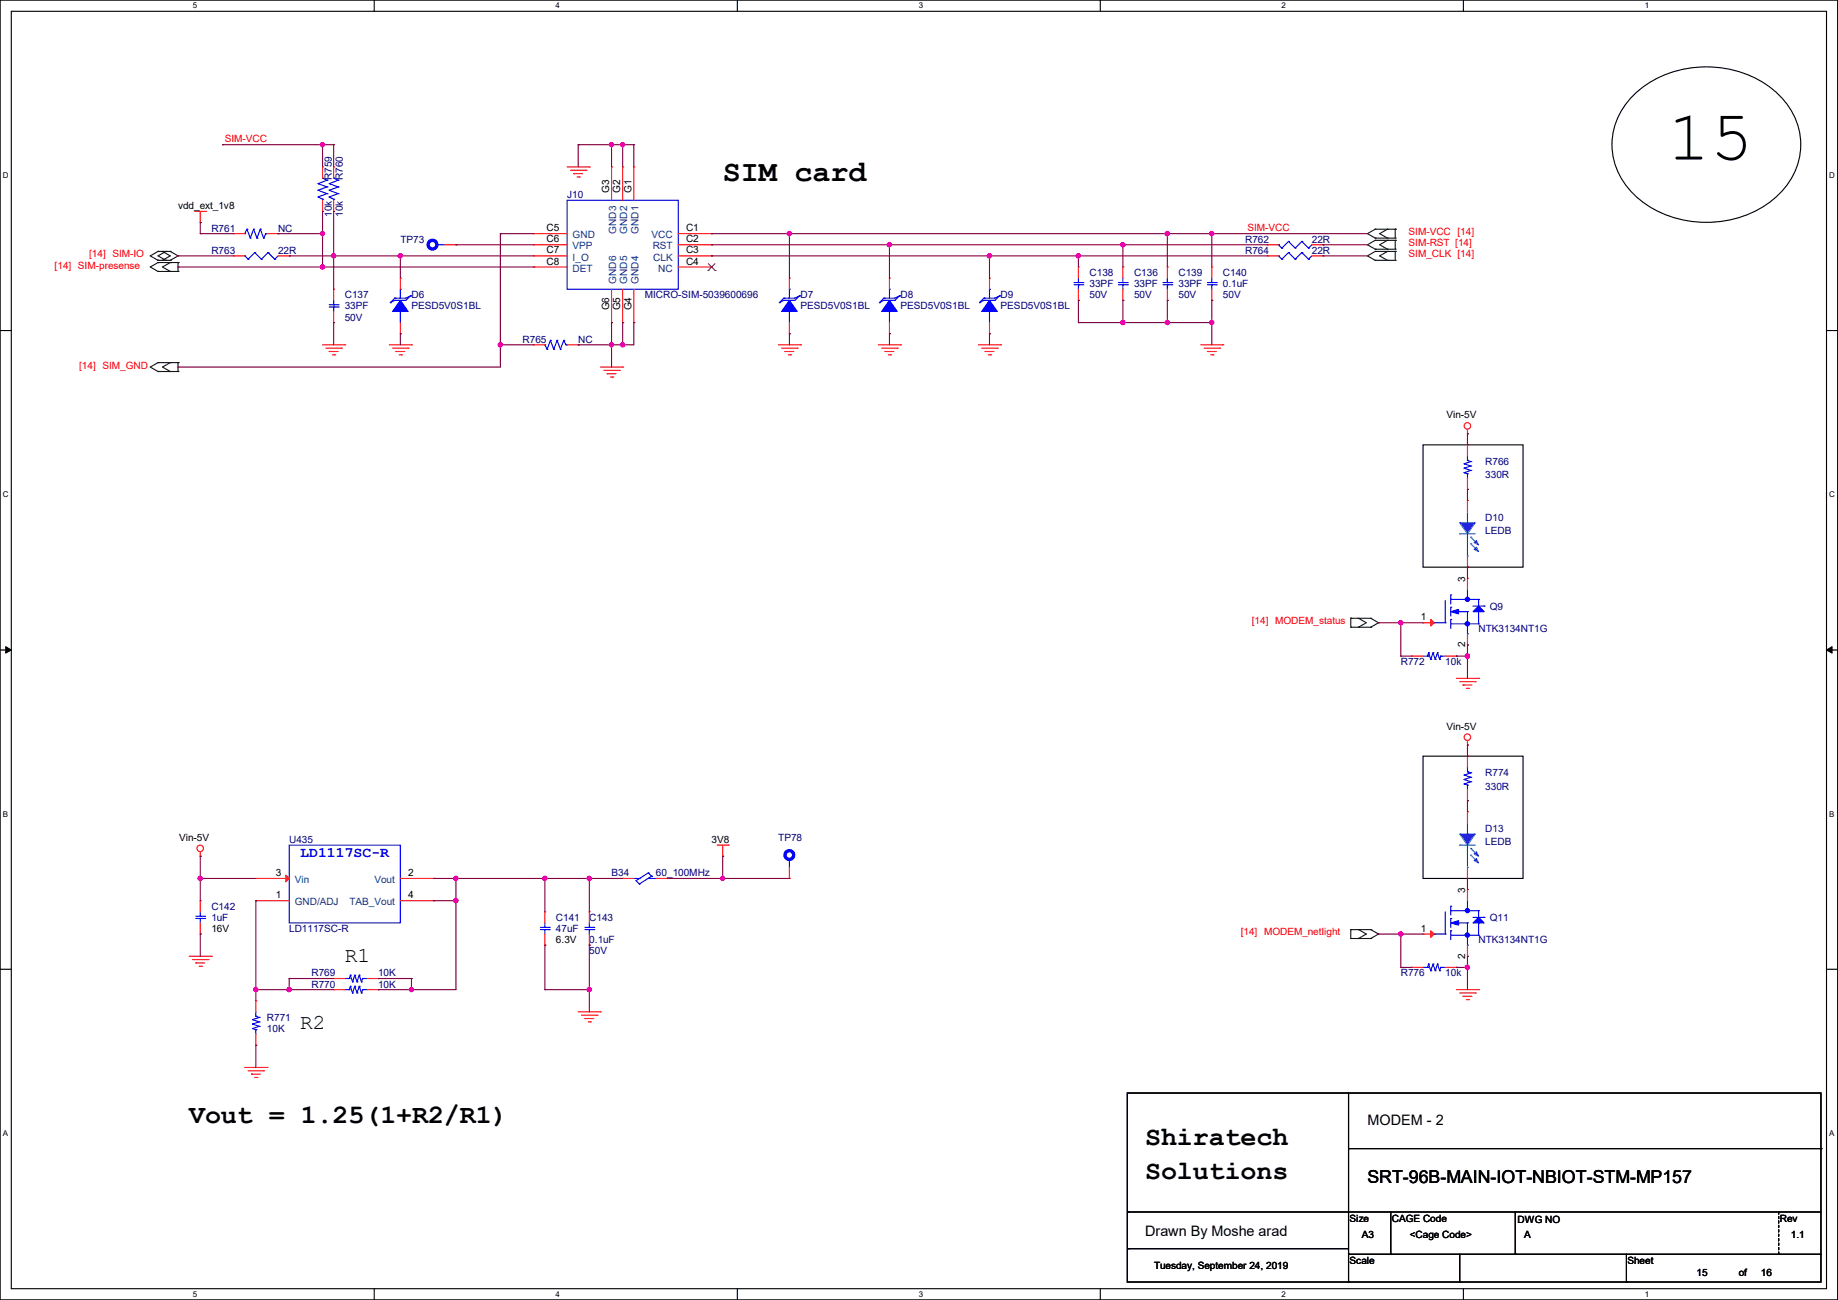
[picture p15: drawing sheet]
<svg xmlns="http://www.w3.org/2000/svg" width="420mm" height="297mm" viewBox="0 0 420 297" stroke-linecap="round" stroke-linejoin="round" font-family="sans-serif">
<defs><g id="words">
<text font-size="16.3" x="381" y="36.4">15</text>
<text font-size="6.9" x="165.1" y="41.3">SIM card</text>
<g font-size="6.1">
<text x="43.2" y="256.6">Vout = 1.25(1+R2/R1)</text>
<text x="261.7" y="261.7">Shiratech</text>
<text x="261.7" y="269.3">Solutions</text>
</g>
<g font-size="4.8">
<text x="78.8" y="219.8">R1</text>
<text x="68.6" y="235">R2</text>
</g>
<text font-size="4.1" x="312.5" y="270.4">SRT-96B-MAIN-IOT-NBIOT-STM-MP157</text>
<text font-size="3.3" fill="#00f" x="68.6" y="195.8">LD1117SC-R</text>
<g font-size="3.3">
<text x="312.5" y="257">MODEM - 2</text>
<text x="261.7" y="282.4">Drawn By Moshe arad</text>
</g>
<g font-size="2.3" fill="#f00">
<text x="51.4" y="32.6">SIM-VCC</text>
<text x="285" y="52.9">SIM-VCC</text>
<text x="321.9" y="53.7">SIM-VCC [14]</text>
<text x="20.4" y="58.8">[14] SIM-IO</text>
<text x="321.9" y="56.2">SIM-RST [14]</text>
<text x="321.9" y="58.8">SIM_CLK [14]</text>
<text x="12.5" y="61.6">[14] SIM-presense</text>
<text x="18.1" y="84.4">[14] SIM_GND</text>
<text x="286" y="142.6">[14] MODEM_status</text>
<text x="283.5" y="213.7">[14] MODEM_netlight</text>
</g>
<g font-size="2.3" fill="#000080">
<text x="75.8" y="41.2" transform="rotate(-90 75.8 41.2)">R759</text>
<text x="78.4" y="41.2" transform="rotate(-90 78.4 41.2)">R760</text>
<text x="129.6" y="45.3">J10</text>
<text x="48.3" y="52.9">R761</text>
<text x="63.5" y="52.9">NC</text>
<text x="75.8" y="49.6" transform="rotate(-90 75.8 49.6)">10k</text>
<text x="78.4" y="49.6" transform="rotate(-90 78.4 49.6)">10k</text>
<text x="48.3" y="58">R763</text>
<text x="63.5" y="58">22R</text>
<text x="91.5" y="55.5">TP73</text>
<text x="284.5" y="55.5">R762</text>
<text x="284.5" y="58">R764</text>
<text x="299.8" y="55.5">22R</text>
<text x="299.8" y="58">22R</text>
<text x="249" y="63.1">C138</text>
<text x="249" y="65.6">33PF</text>
<text x="259.1" y="63.1">C136</text>
<text x="259.1" y="65.6">33PF</text>
<text x="269.3" y="63.1">C139</text>
<text x="269.3" y="65.6">33PF</text>
<text x="279.4" y="63.1">C140</text>
<text x="279.4" y="65.6">0.1uF</text>
<text x="78.8" y="68.2">C137</text>
<text x="78.8" y="70.7">33PF</text>
<text x="94" y="68.2">D6</text>
<text x="94" y="70.7">PESD5V0S1BL</text>
<text x="147.4" y="68.2">MICRO-SIM-5039600696</text>
<text x="182.9" y="68.2">D7</text>
<text x="182.9" y="70.7">PESD5V0S1BL</text>
<text x="205.8" y="68.2">D8</text>
<text x="205.8" y="70.7">PESD5V0S1BL</text>
<text x="228.6" y="68.2">D9</text>
<text x="228.6" y="70.7">PESD5V0S1BL</text>
<text x="249" y="68.2">50V</text>
<text x="259.1" y="68.2">50V</text>
<text x="269.3" y="68.2">50V</text>
<text x="279.4" y="68.2">50V</text>
<text x="78.8" y="73.2">50V</text>
<text x="119.4" y="78.3">R765</text>
<text x="132.1" y="78.3">NC</text>
<text x="339.4" y="106.3">R766</text>
<text x="339.4" y="109.3">330R</text>
<text x="339.4" y="119">D10</text>
<text x="339.4" y="122">LEDB</text>
<text x="340.4" y="139.3">Q9</text>
<text x="337.9" y="144.4">NTK3134NT1G</text>
<text x="320.1" y="152">R772</text>
<text x="330.2" y="152">10k</text>
<text x="339.4" y="177.4">R774</text>
<text x="339.4" y="180.4">330R</text>
<text x="339.4" y="190.1">D13</text>
<text x="66.1" y="192.6">U435</text>
<text x="177.8" y="192.1">TP78</text>
<text x="339.4" y="193.1">LEDB</text>
<text x="139.7" y="200.2">B34</text>
<text x="149.9" y="200.2">60_100MHz</text>
<text x="48.3" y="207.9">C142</text>
<text x="48.3" y="210.4">1uF</text>
<text x="66.1" y="212.9">LD1117SC-R</text>
<text x="127" y="210.4">C141</text>
<text x="127" y="212.9">47uF</text>
<text x="134.7" y="210.4">C143</text>
<text x="134.7" y="215.5">0.1uF</text>
<text x="337.9" y="215.5">NTK3134NT1G</text>
<text x="340.4" y="210.4">Q11</text>
<text x="134.7" y="218">50V</text>
<text x="71.2" y="223.1">R769</text>
<text x="71.2" y="225.6">R770</text>
<text x="86.4" y="223.1">10K</text>
<text x="86.4" y="225.6">10K</text>
<text x="320.1" y="223.1">R776</text>
<text x="330.2" y="223.1">10k</text>
<text x="61" y="233.3">R771</text>
<text x="61" y="235.8">10K</text>
</g>
<g font-size="2.3">
<text x="40.7" y="47.8">vdd_ext_1v8</text>
<text x="139.2" y="44" transform="rotate(-90 139.2 44)">G3</text>
<text x="141.7" y="44" transform="rotate(-90 141.7 44)">G2</text>
<text x="144.3" y="44" transform="rotate(-90 144.3 44)">G1</text>
<text x="124.9" y="52.8">C5</text>
<text x="156.8" y="52.8">C1</text>
<text x="124.9" y="57.9">C7</text>
<text x="124.9" y="55.4">C6</text>
<text x="156.8" y="55.4">C2</text>
<text x="156.8" y="57.9">C3</text>
<text x="124.9" y="60.5">C8</text>
<text x="156.8" y="60.5">C4</text>
<text x="139.2" y="70.9" transform="rotate(-90 139.2 70.9)">G6</text>
<text x="141.7" y="70.9" transform="rotate(-90 141.7 70.9)">G5</text>
<text x="144.3" y="70.9" transform="rotate(-90 144.3 70.9)">G4</text>
<text x="330.5" y="95.6">Vin-5V</text>
<text x="334.8" y="132.9" transform="rotate(-90 334.8 132.9)">3</text>
<text x="324.7" y="141.7">1</text>
<text x="334.8" y="147.9" transform="rotate(-90 334.8 147.9)">2</text>
<text x="330.5" y="166.7">Vin-5V</text>
<text x="40.9" y="192.1">Vin-5V</text>
<text x="162.6" y="192.6">3V8</text>
<text x="63" y="200.2">3</text>
<text x="93.3" y="200.2">2</text>
<text x="63" y="205.2">1</text>
<text x="93.3" y="205.2">4</text>
<text x="334.8" y="204" transform="rotate(-90 334.8 204)">3</text>
<text x="48.3" y="212.9">16V</text>
<text x="127" y="215.5">6.3V</text>
<text x="324.7" y="212.9">1</text>
<text x="334.8" y="219" transform="rotate(-90 334.8 219)">2</text>
<text x="308.4" y="279.2">Size</text>
<text x="318.1" y="279.2">CAGE Code</text>
<text x="346.8" y="279.5">DWG NO</text>
<text x="406.7" y="279.2">Rev</text>
<text x="311.2" y="282.8">A3</text>
<text x="322.1" y="282.8">&lt;Cage Code&gt;</text>
<text x="348.3" y="282.8">A</text>
<text x="409.2" y="282.8">1.1</text>
<text x="263.7" y="289.9">Tuesday, September 24, 2019</text>
<text x="308.4" y="288.9">Scale</text>
<text x="371.9" y="288.9">Sheet</text>
<text x="387.7" y="291.4">15</text>
<text x="397.3" y="291.4">of</text>
<text x="402.4" y="291.4">16</text>
</g>
<g font-size="2.3" fill="#004080">
<text x="140.8" y="53.4" transform="rotate(-90 140.8 53.4)">GND3</text>
<text x="143.3" y="53.4" transform="rotate(-90 143.3 53.4)">GND2</text>
<text x="145.9" y="53.4" transform="rotate(-90 145.9 53.4)">GND1</text>
<text x="130.9" y="59.5">I_O</text>
<text x="130.9" y="57">VPP</text>
<text x="130.9" y="54.4">GND</text>
<text x="148.9" y="54.4">VCC</text>
<text x="149.1" y="57">RST</text>
<text x="149.3" y="59.5">CLK</text>
<text x="130.9" y="62.1">DET</text>
<text x="140.8" y="64.8" transform="rotate(-90 140.8 64.8)">GND6</text>
<text x="143.3" y="64.8" transform="rotate(-90 143.3 64.8)">GND5</text>
<text x="145.9" y="64.8" transform="rotate(-90 145.9 64.8)">GND4</text>
<text x="150.4" y="62.1">NC</text>
<text x="67.4" y="201.8">Vin</text>
<text x="85.6" y="201.8">Vout</text>
<text x="67.4" y="206.8">GND/ADJ</text>
<text x="79.8" y="206.8">TAB_Vout</text>
</g>
<g font-size="1.8">
<text x="44" y="1.9">5</text>
<text x="127" y="1.9">4</text>
<text x="209.9" y="1.9">3</text>
<text x="292.9" y="1.9">2</text>
<text x="375.8" y="1.9">1</text>
<text x=".7" y="40.6">D</text>
<text x="418" y="40.6">D</text>
<text x=".7" y="113.6">C</text>
<text x="418" y="113.6">C</text>
<text x=".7" y="186.6">B</text>
<text x="418" y="186.6">B</text>
<text x=".7" y="259.5">A</text>
<text x="418" y="259.5">A</text>
<text x="44" y="296.3">5</text>
<text x="127" y="296.3">4</text>
<text x="209.9" y="296.3">3</text>
<text x="292.9" y="296.3">2</text>
<text x="375.8" y="296.3">1</text>
</g>
</g></defs>
<path d="M0 0h419.9v297h-419.9zM2.6 2.6h414.8v291.8h-414.8z" fill="none" stroke="#000" stroke-width=".25"/>
<g fill="#fff">
<path d="M44 .3h1v2h-1z"/>
<path d="M44 294.7h1v2h-1z"/>
</g>
<path d="M85.5 0v2.6M85.5 294.4v2.6" fill="none" stroke="#000" stroke-width=".25"/>
<g fill="#fff">
<path d="M127 .3h.9v2h-.9z"/>
<path d="M127 294.7h.9v2h-.9z"/>
</g>
<path d="M168.5 0v2.6M168.5 294.4v2.6" fill="none" stroke="#000" stroke-width=".25"/>
<g fill="#fff">
<path d="M209.9 .3h1v2h-1z"/>
<path d="M209.9 294.7h1v2h-1z"/>
</g>
<path d="M251.4 0v2.6M251.4 294.4v2.6" fill="none" stroke="#000" stroke-width=".25"/>
<g fill="#fff">
<path d="M292.9 .3h.9v2h-.9z"/>
<path d="M292.9 294.7h.9v2h-.9z"/>
</g>
<path d="M334.4 0v2.6M334.4 294.4v2.6" fill="none" stroke="#000" stroke-width=".25"/>
<g fill="#fff">
<path d="M375.8 .3h1v2h-1z"/>
<path d="M375.8 294.7h1v2h-1z"/>
<path d="M.7 39h1.2v2h-1.2z"/>
<path d="M418 39h1.3v2h-1.3z"/>
<path d="M.7 112h1.2v2h-1.2z"/>
<path d="M418 112h1.3v2h-1.3z"/>
</g>
<path d="M0 75.5h2.6M417.4 75.5h2.5" fill="none" stroke="#000" stroke-width=".25"/>
<g fill="#fff">
<path d="M.7 185h1.2v1.9h-1.2z"/>
<path d="M418 185h1.2v1.9h-1.2z"/>
</g>
<path d="M0 148.5h2.6M417.4 148.5h2.5" fill="none" stroke="#000" stroke-width=".25"/>
<path d="M1.3 147.7l1.3 .8-1.3 .7zM417.4 148.5l1.2-.8v1.5z" fill="#000" stroke="#000" stroke-width=".23"/>
<g fill="#fff">
<path d="M.7 257.9h1.2v2h-1.2z"/>
<path d="M418 257.9h1.2v2h-1.2z"/>
</g>
<g fill="none" stroke="#000" stroke-width=".25">
<path d="M373.4 21.6a24.7 24.7 0 0 1 33 0 15.5 15.5 0 0 1-1.2 24 24.8 24.8 0 0 1-31.8-1.1 15.4 15.4 0 0 1 0-22.9zM325.2 101.6h22.8v28h-22.8zM325.2 172.8h22.8v27.9h-22.8zM0 221.4h2.6M417.4 221.4h2.5M257.6 249.7h158.5v43.2h-158.5zM308.1 249.7v43.2M257.9 276.9h.1M257.9 276.9h158.2M308.1 262.4h108M317.8 276.9v9.7M346.2 276.9v9.7"/>
<path d="M416.1 262.4h.1M257.9 285.3h.1M257.9 285.3h50.2M308.1 286.6h.1M308.1 292.9h.1M308.1 286.6h108M317.8 286.6h.1M333.5 292.9h.1M333.5 286.6v6.3M346.2 286.6h.1M371.6 292.9h.1M371.6 286.6v6.3"/>
</g>
<g fill="none" stroke="#f00" stroke-width=".25">
<path d="M73.7 38.1h.1M73.7 38.1v2.6M76.2 38.1h.1M76.2 38.1v2.6M129.6 38.1h5.1M130.3 38.9h3.6M131.1 39.7h.1M131.1 39.7h2M133.9 38.9h.1M134.7 38.1h.1M139.7 38.1h.1M139.7 38.1v7.7"/>
<path d="M142.3 38.1h.1M142.3 38.1v7.7M144.8 38.1h.1M144.8 38.1v7.7M44.5 48.3h2.5M45.8 50.8h.1M45.8 48.3v2.5M47 48.3h.1M53.4 58.5h.1M53.4 53.4h.1M53.4 53.4h2.5M53.4 58.5h2.5"/>
<path d="M61 53.4h2.5M63.5 53.4h.1M63.5 58.5h2.6M66.1 58.5h.1M73.7 48.3h.1M73.7 45.8v2.5M76.2 48.3h.1M76.2 45.8v2.5M101.6 55.9h2.6M104.2 55.9h.1M122 58.5h.1M122 55.9h.1"/>
<path d="M122 53.4h.1M122 53.4h7.6M122 55.9h7.6M122 58.5h7.6M131.9 40.4h.5M132.4 40.4h.1M155 53.4h7.6M155 55.9h7.6M155 58.5h7.6M162.6 53.4h.1M162.6 55.9h.1M162.6 58.5h.1"/>
<path d="M289.6 55.9h.1M289.6 58.5h.1M289.6 55.9h2.5M289.6 58.5h2.5M299.8 55.9h2.5M299.8 58.5h2.5M302.3 55.9h.1M302.3 58.5h.1M73.7 78.8h5.1M74.5 79.5h3.5M76.2 66.1h.1M76.2 73.7h.1"/>
<path d="M76.2 66.1v2.5M76.2 71.2v2.5M78 79.5h.1M78.8 78.8h.1M88.9 78.8h5.1M89.7 79.5h3.6M91.5 76.2h.1M91.5 63.5h.1M91.5 63.5v2.6M91.5 73.7v2.5M93.3 79.5h.1M94 78.8h.1"/>
<path d="M122 61h.1M122 78.8h.1M122 78.8h2.5M122 61h7.6M129.6 78.8h2.5M132.1 78.8h.1M139.7 73.7h.1M139.7 66.1v7.6M142.3 73.7h.1M142.3 66.1v7.6M144.8 73.7h.1M144.8 66.1v7.6"/>
<path d="M155 61h7.6M162.6 61h.1M177.8 78.8h5.1M178.6 79.5h3.6M180.4 76.2h.1M180.4 63.5h.1M180.4 63.5v2.6M180.4 73.7v2.5M182.2 79.5h.1M182.9 78.8h.1M200.7 78.8h5.1M201.5 79.5h3.5"/>
<path d="M203.2 76.2h.1M203.2 63.5h.1M203.2 63.5v2.6M203.2 73.7v2.5M205 79.5h.1M205.8 78.8h.1M223.6 78.8h5M224.3 79.5h3.6M226.1 76.2h.1M226.1 63.5h.1M226.1 63.5v2.6M226.1 73.7v2.5"/>
<path d="M227.9 79.5h.1M228.6 78.8h.1M246.4 61h.1M246.4 68.6h.1M246.4 61v2.5M246.4 66.1v2.5M256.6 61h.1M256.6 68.6h.1M256.6 61v2.5M256.6 66.1v2.5M266.7 61h.1M266.7 68.6h.1"/>
<path d="M266.7 61v2.5M266.7 66.1v2.5M274.4 78.8h5M275.1 79.5h3.6M276.9 61h.1M276.9 68.6h.1M276.9 61v2.5M276.9 66.1v2.5M278.7 79.5h.1M279.4 78.8h.1M75.2 80.3h.1M75.2 80.3h2.1"/>
<path d="M76 81.1h.5M76.5 81.1h.1M90.5 80.3h.1M90.5 80.3h2M91.2 81.1h.5M91.7 81.1h.1M137.2 83.9h5.1M138 84.6h3.5M138.7 85.4h.1M138.7 85.4h2.1M139.5 86.1h.5M140 86.1h.1"/>
<path d="M141.5 84.6h.1M142.3 83.9h.1M179.4 80.3h.1M179.4 80.3h2M180.1 81.1h.5M180.6 81.1h.1M202.2 80.3h.1M202.2 80.3h2.1M203 81.1h.5M203.5 81.1h.1M225.1 80.3h.1M225.1 80.3h2"/>
<path d="M225.8 81.1h.6M226.4 81.1h.1M275.9 80.3h.1M275.9 80.3h2M276.6 81.1h.6M277.2 81.1h.1M335.3 99.1h.1M335.3 98.1v1M335.3 114.3h.1M335.3 111.8h.1M335.3 101.6h.1M335.3 101.6v2.6"/>
<path d="M335.3 109.3v2.5M335.3 114.3v2.6M335.3 129.6h.1M335.3 132.1h.1M335.3 127v2.6M335.3 132.1v2.6M322.6 149.9h.1M322.6 149.9h2.6M325.2 142.3h.1M325.2 142.3h2.5M330.2 149.9h2.6M332.8 149.9h.1"/>
<path d="M332.8 155h5.1M333.5 155.7h3.6M334.3 156.5h.1M334.3 156.5h2M335.1 157.3h.5M335.3 147.4h.1M335.3 144.8v2.6M335.6 157.3h.1M337.1 155.7h.1M337.9 155h.1M335.3 170.2h.1M335.3 172.8h.1"/>
<path d="M335.3 169.2v1M335.3 172.8v2.5M45.8 195.6h.1M45.8 194.6v1M163.9 193.1h2.5M165.1 195.6h.1M165.1 193.1v2.5M166.4 193.1h.1M180.4 198.2v2.5M335.3 182.9h.1M335.3 185.5h.1M335.3 180.4v2.5"/>
<path d="M335.3 185.5v2.5M335.3 198.2v2.5M43.2 218.5h5.1M44 219.2h3.5M45.8 205.8h.1M45.8 213.4h.1M45.8 205.8v2.5M45.8 210.9v2.5M47.5 219.2h.1M48.3 218.5h.1M58.5 200.7h.1M58.5 205.8h.1"/>
<path d="M58.5 200.7h7.6M58.5 205.8h7.6M91.5 200.7h7.6M91.5 205.8h7.6M99.1 200.7h.1M99.1 205.8h.1M124.5 208.3h.1M124.5 215.9h.1M124.5 208.3v2.6M124.5 213.4v2.5M134.7 208.3h.1M134.7 215.9h.1"/>
<path d="M134.7 208.3v2.6M134.7 213.4v2.5M142.3 200.7h.1M142.3 200.7h2.5M149.9 200.7h2.5M152.4 200.7h.1M180.4 200.7h.1M325.2 213.4h.1M325.2 213.4h2.5M335.3 203.2h.1M335.3 218.5h.1M335.3 200.7h.1"/>
<path d="M335.3 203.2v2.6M335.3 215.9v2.6M44.7 220h.1M44.7 220h2.1M45.5 220.8h.5M46 220.8h.1M58.5 228.6h.1M58.5 238.8h.1M58.5 228.6v2.6M58.5 236.3v2.5M76.2 223.6h.1M76.2 226.1h.1"/>
<path d="M76.2 226.1h2.6M76.2 223.6h2.6M83.9 226.1h2.5M83.9 223.6h2.5M86.4 223.6h.1M86.4 226.1h.1M132.1 231.2h5.1M132.9 231.9h3.5M133.6 232.7h.1M133.6 232.7h2.1M134.4 233.5h.5M134.9 233.5h.1"/>
<path d="M136.4 231.9h.1M137.2 231.2h.1M322.6 221h.1M322.6 221h2.6M330.2 221h2.6M332.8 221h.1M332.8 226.1h5.1M333.5 226.9h3.6M334.3 227.6h.1M334.3 227.6h2M335.1 228.4h.5M335.6 228.4h.1"/>
<path d="M337.1 226.9h.1M337.9 226.1h.1M55.9 243.9h5.1M56.7 244.6h3.5M57.4 245.4h.1M57.4 245.4h2.1M58.2 246.2h.5M58.7 246.2h.1M60.2 244.6h.1M61 243.9h.1"/>
<circle cx="335.3" cy="97.3" r=".74"/>
<circle cx="335.3" cy="168.4" r=".74"/>
<circle cx="45.7" cy="193.8" r=".74"/>
</g>
<g fill="none" stroke="#004000" stroke-width=".25">
<path d="M36.1 57.4h.1M36.1 59.5h.1M36.1 60h.1M36.1 57.4h2.8M36.1 59.5h2.8M36.1 57.4l-1.8 1.1 1.8 1M36.1 60l-1.8 1 1.8 1M36.1 60h4.6M37.1 57.4h.1M37.1 59.5h.1M37.1 57.4l1.8 1.1-1.8 1M37.9 57.4h.1"/>
<path d="M37.9 59.5h.1M37.9 57.4l-1.8 1.1 1.8 1M38.9 57.4h.1M38.9 59.5h.1M38.9 60h.1M38.9 57.4l1.8 1.1-1.8 1M38.9 60l-1.8 1 1.8 1M40.7 60h.1M40.7 60v2M314.2 52.4h.1M314.2 54.4h.1M314.2 54.9h.1"/>
<path d="M314.2 56.9h.1M314.2 57.4h.1M314.2 59.5h.1M314.2 52.4l-1.7 1 1.7 1M314.2 52.4h4.6M314.2 54.4h4.6M314.2 54.9l-1.7 1 1.7 1M314.2 54.9h4.6M314.2 56.9h4.6M314.2 57.4h4.6M314.2 59.5h4.6M314.2 57.4l-1.7 1.1 1.7 1"/>
<path d="M317 52.4h.1M317 54.4h.1M317 54.9h.1M317 56.9h.1M317 57.4h.1M317 59.5h.1M317 52.4l-1.7 1 1.7 1M317 54.9l-1.7 1 1.7 1M317 57.4l-1.7 1.1 1.7 1M318.8 52.4h.1M318.8 54.4h.1M318.8 54.9h.1"/>
<path d="M318.8 56.9h.1M318.8 57.4h.1M318.8 59.5h.1M318.8 52.4v2M318.8 54.9v2M318.8 57.4v2.1M36.1 62h.1M36.1 62h4.6M38.9 62h.1M40.7 62h.1M36.1 82.8h.1M36.1 84.9h.1"/>
<path d="M36.1 82.8l-1.8 1.1 1.8 1M36.1 82.8h4.6M36.1 84.9h4.6M38.9 82.8h.1M38.9 84.9h.1M38.9 82.8l-1.8 1.1 1.8 1M40.7 82.8h.1M40.7 84.9h.1M40.7 82.8v2.1M308.7 141.3h.1M308.7 143.3h.1M308.7 141.3v2"/>
<path d="M308.7 141.3h4.5M308.7 143.3h4.5M310.4 141.3h.1M310.4 143.3h.1M310.4 141.3l1.8 1-1.8 1M313.2 141.3h.1M313.2 143.3h.1M313.2 141.3l1.8 1-1.8 1M308.7 212.4h.1M308.7 214.4h.1M308.7 212.4v2M308.7 212.4h4.5"/>
<path d="M308.7 214.4h4.5M310.4 212.4h.1M310.4 214.4h.1M310.4 212.4l1.8 1-1.8 1M313.2 212.4h.1M313.2 214.4h.1M313.2 212.4l1.8 1-1.8 1"/>
</g>
<path d="M406.4 276.9v9.7M406.4 286.6h.1" fill="none" stroke="#000" stroke-width=".25" stroke-dasharray=".5"/>
<g fill="none" stroke="#00f" stroke-width=".25">
<path d="M55.9 58.5h.1M55.9 53.4h.1M55.9 58.5l.8 .7M56.4 52.4h.1M56.4 52.4l.8 2M56.4 52.4l-.5 1M56.7 59.2h.1M57.2 54.4h.1M58 52.4h.1M58 52.4l.7 2M58 52.4l-.8 2M58.2 57.7h.1"/>
<path d="M58.2 57.7l1.5 1.5M58.2 57.7l-1.5 1.5M58.7 54.4h.1M59.5 52.4h.1M59.5 52.4l.7 2M59.5 52.4l-.8 2M59.7 59.2h.1M60.2 54.4h.1M60.7 53.4h.1M60.7 53.4l-.5 1M60.7 53.4h.3M61.3 57.7h.1"/>
<path d="M61.3 57.7l1.5 1.5M61.3 57.7l-1.6 1.5M62.8 59.2h.1M63.5 58.5l-.7 .7M72.7 45h.1M72.7 43.5h.1M72.7 42h.1M72.7 45l1 .5M72.7 43.5l2 .7M72.7 42l2 .7M73.7 40.7h.1M73.7 45.5h.1"/>
<path d="M73.7 40.7l1 .5M73.7 45.5v.3M74.7 44.2h.1M74.7 42.7h.1M74.7 41.2h.1M74.7 44.2l-2 .8M74.7 42.7l-2 .8M74.7 41.2l-2 .8M75.2 45h.1M75.2 43.5h.1M75.2 42h.1M75.2 45l1 .5"/>
<path d="M75.2 43.5l2.1 .7M75.2 42l2.1 .7M76.2 40.7h.1M76.2 45.5h.1M76.2 40.7l1.1 .5M76.2 45.5v.3M77.3 44.2h.1M77.3 42.7h.1M77.3 41.2h.1M77.3 44.2l-2.1 .8M77.3 42.7l-2.1 .8M77.3 41.2l-2.1 .8"/>
<path d="M99.9 55.9h.1M99.9 55.9h1.7M129.6 45.8h25.4v20.3h-25.4zM292.1 55.9h.1M292.1 58.5h.1M292.1 55.9l.8 .8M292.1 58.5l.8 .7M292.9 56.7h.1M292.9 59.2h.1M294.4 55.2h.1M294.4 57.7h.1M294.4 55.2l1.6 1.5"/>
<path d="M294.4 55.2l-1.5 1.5M294.4 57.7l1.6 1.5M294.4 57.7l-1.5 1.5M296 56.7h.1M296 59.2h.1M297.5 55.2h.1M297.5 57.7h.1M297.5 55.2l1.5 1.5M297.5 55.2l-1.5 1.5M297.5 57.7l1.5 1.5M297.5 57.7l-1.5 1.5M299 56.7h.1"/>
<path d="M299 59.2h.1M299.8 55.9l-.8 .8M299.8 58.5l-.8 .7M75.2 69.6h2.1M75.2 70.1h2.1M76.2 69.6h.1M76.2 70.1h.1M76.2 68.6v1M76.2 70.1v1.1M77.3 69.6h.1M77.3 70.1h.1M89.2 69.1h.1"/>
<path d="M90.2 68.1h.1M90.2 68.6h.1M90.2 68.1l-1 1M90.2 68.6l-1 .5M91.5 71.2h.1M91.5 66.1h.1M91.5 66.1v2M91.5 71.2v2.5M93.8 67.6h.1M93.8 67.6l-1 .5h-2.6M93.8 67.6l-1 1h-2.6M124.5 78.8h.1"/>
<path d="M124.5 78.8l.5 1M125 79.8h.1M125.8 77.8h.1M125.8 77.8l.7 2M125.8 77.8l-.8 2M126.5 79.8h.1M127.3 77.8h.1M127.3 77.8l.8 2M127.3 77.8l-.8 2M128.1 79.8h.1M128.8 77.8h.1M128.8 77.8l.5 1"/>
<path d="M128.8 77.8l-.7 2M129.3 78.8h.1M129.3 78.8h.3M178.1 69.1h.1M179.1 68.1h.1M179.1 68.6h.1M179.1 68.1l-1 1M179.1 68.6l-1 .5M180.4 71.2h.1M180.4 66.1h.1M180.4 66.1v2M180.4 71.2v2.5"/>
<path d="M182.7 67.6h.1M182.7 67.6l-1 .5h-2.6M182.7 67.6l-1 1h-2.6M201 69.1h.1M202 68.1h.1M202 68.6h.1M202 68.1l-1 1M202 68.6l-1 .5M203.2 71.2h.1M203.2 66.1h.1M203.2 66.1v2M203.2 71.2v2.5"/>
<path d="M205.5 67.6h.1M205.5 67.6l-1 .5h-2.5M205.5 67.6l-1 1h-2.5M223.8 69.1h.1M224.8 68.1h.1M224.8 68.6h.1M224.8 68.1l-1 1M224.8 68.6l-1 .5M226.1 71.2h.1M226.1 66.1h.1M226.1 66.1v2M226.1 71.2v2.5"/>
<path d="M228.4 67.6h.1M228.4 67.6l-1 .5h-2.6M228.4 67.6l-1 1h-2.6M245.4 64.6h2M245.4 65.1h2M246.4 64.6h.1M246.4 65.1h.1M246.4 63.5v1.1M246.4 65.1v1M247.4 64.6h.1M247.4 65.1h.1M255.6 64.6h2"/>
<path d="M255.6 65.1h2M256.6 64.6h.1M256.6 65.1h.1M256.6 63.5v1.1M256.6 65.1v1M257.6 64.6h.1M257.6 65.1h.1M265.7 64.6h2.1M265.7 65.1h2.1M266.7 64.6h.1M266.7 65.1h.1M266.7 63.5v1.1"/>
<path d="M266.7 65.1v1M267.8 64.6h.1M267.8 65.1h.1M275.9 64.6h2M275.9 65.1h2M276.9 64.6h.1M276.9 65.1h.1M276.9 63.5v1.1M276.9 65.1v1M277.9 64.6h.1M277.9 65.1h.1M334.6 106h.1"/>
<path d="M334.6 107h.1M334.6 108h.1M334.6 106l1.5 .5M334.6 107l1.5 .5M334.6 108l.7 .2M335.3 105.2h.1M335.3 108.2h.1M335.3 104.2v1M335.3 108.2v1.1M335.3 105.2l.8 .3M336.1 105.5h.1M336.1 106.5h.1"/>
<path d="M336.1 107.5h.1M336.1 105.5l-1.5 .5M336.1 106.5l-1.5 .5M336.1 107.5l-1.5 .5M330.2 137.2v5.1M331.5 138.7h.1M331.5 135.9h.1M331.5 136.9h.1M331.5 135.9v2.1M331.5 138.7v2.1M331.5 136.9h6.4M332.8 139.7h2.5"/>
<path d="M335.3 136.9h.1M335.3 139.7h.1M335.3 134.7v2.2M335.3 139.7v5.1M336.6 138.5h2.5M337.9 139.7h.1M337.9 136.9h.1M337.9 136.9v1.6M337.9 139.7v2.8M339.1 138.5h.1M325.2 149.9h1M326.2 149.9h.1"/>
<path d="M326.4 149.1h.1M326.4 149.1l-.2 .8M326.4 149.1l.5 1.6M326.9 150.7h.1M327.4 149.1h.1M327.4 149.1l-.5 1.6M327.4 149.1l.6 1.6M327.7 142.3h.1M327.7 142.3h2.5M328 150.7h.1M328.5 149.1h.1M328.5 149.1l-.5 1.6"/>
<path d="M328.5 149.1l.5 1.6M329 150.7h.1M329.2 149.9h.1M329.2 149.9l-.2 .8M329.2 149.9h1M330.2 142.3h.1M331.5 141.5h.1M331.5 141.5v2.1M331.5 142.5h6.4M335.3 144.8h.1M337.9 142.5h.1M334.6 177.1h.1"/>
<path d="M334.6 178.1h.1M334.6 179.1h.1M334.6 177.1l1.5 .5M334.6 178.1l1.5 .5M334.6 179.1l.7 .3M335.3 176.3h.1M335.3 179.4h.1M335.3 176.3l.8 .3M335.3 175.3v1M335.3 179.4v1M336.1 176.6h.1M336.1 177.6h.1"/>
<path d="M336.1 178.6h.1M336.1 176.6l-1.5 .5M336.1 177.6l-1.5 .5M336.1 178.6l-1.5 .5M66.1 193.1h25.4v17.8h-25.4zM148.1 199.4h.1M148.1 199.4l-2.8 1.8 .8 .8M148.1 199.4l.8 .8M180.4 196.4h.1M180.4 196.4v1.8M44.7 209.3h2.1M44.7 209.8h2.1"/>
<path d="M45.8 209.3h.1M45.8 209.8h.1M45.8 208.3v1M45.8 209.8v1.1M46.8 209.3h.1M46.8 209.8h.1M123.5 211.9h2M123.5 212.4h2M124.5 211.9h.1M124.5 212.4h.1M124.5 210.9v1M124.5 212.4v1"/>
<path d="M125.5 211.9h.1M125.5 212.4h.1M133.6 211.9h2.1M133.6 212.4h2.1M134.7 211.9h.1M134.7 212.4h.1M134.7 210.9v1M134.7 212.4v1M135.7 211.9h.1M135.7 212.4h.1M144.8 200.7h1.3M146.1 202h.1"/>
<path d="M146.1 200.7h.1M148.1 200.7h1.8M148.9 200.2h.1M148.9 200.2l-2.8 1.8M149.9 200.7h.1M327.7 213.4h.1M327.7 213.4h2.5M330.2 213.4h.1M330.2 208.3v5.1M331.5 212.6h.1M331.5 209.8h.1M331.5 207.1h.1"/>
<path d="M331.5 208.1h.1M331.5 207.1v2M331.5 209.8v2.1M331.5 212.6v2.1M331.5 213.7h6.4M331.5 208.1h6.4M332.8 210.9h2.5M335.3 208.1h.1M335.3 210.9h.1M335.3 215.9h.1M335.3 205.8v2.3M335.3 210.9v5"/>
<path d="M336.6 209.6h2.5M337.9 213.7h.1M337.9 210.9h.1M337.9 208.1h.1M337.9 208.1v1.5M337.9 210.9v2.8M339.1 209.6h.1M57.7 235h.1M57.7 234h.1M57.7 233h.1M57.7 235l.8 .2M57.7 234l1.5 .5"/>
<path d="M57.7 233l1.5 .5M58.5 235.2h.1M58.5 232.2h.1M58.5 232.2l.7 .3M58.5 231.2v1M58.5 235.2v1.1M59.2 234.5h.1M59.2 233.5h.1M59.2 232.5h.1M59.2 234.5l-1.5 .5M59.2 233.5l-1.5 .5M59.2 232.5l-1.5 .5"/>
<path d="M78.8 223.6h1M78.8 226.1h1M79.8 223.6h.1M79.8 226.1h.1M80.1 222.8h.1M80.1 225.3h.1M80.1 222.8l.5 1.5M80.1 222.8l-.3 .8M80.1 225.3l.5 1.6M80.1 225.3l-.3 .8M80.6 224.3h.1M80.6 226.9h.1"/>
<path d="M81.1 222.8h.1M81.1 225.3h.1M81.1 222.8l.5 1.5M81.1 222.8l-.5 1.5M81.1 225.3l.5 1.6M81.1 225.3l-.5 1.6M81.6 224.3h.1M81.6 226.9h.1M82.1 222.8h.1M82.1 225.3h.1M82.1 222.8l.5 1.5M82.1 222.8l-.5 1.5"/>
<path d="M82.1 225.3l.5 1.6M82.1 225.3l-.5 1.6M82.6 224.3h.1M82.6 226.9h.1M82.8 223.6h.1M82.8 226.1h.1M82.8 223.6l-.2 .7M82.8 223.6h1.1M82.8 226.1l-.2 .8M82.8 226.1h1.1M325.2 221h1M326.2 221h.1"/>
<path d="M326.4 220.3h.1M326.4 220.3l-.2 .7M326.4 220.3l.5 1.5M326.9 221.8h.1M327.4 220.3h.1M327.4 220.3l-.5 1.5M327.4 220.3l.6 1.5M328 221.8h.1M328.5 220.3h.1M328.5 220.3l-.5 1.5M328.5 220.3l.5 1.5M329 221.8h.1"/>
<path d="M329.2 221h.1M329.2 221l-.2 .8M329.2 221h1"/>
</g>
<path d="M161.8 61.8h.1M161.8 60.2l1.6 1.6M163.4 60.2l-1.6 1.6M163.4 61.8h.1" fill="none" stroke="#804000" stroke-width=".23"/>
<g fill="#f00" stroke="#f00" stroke-width=".25">
<path d="M65.3 199.9l.8 .8-.8 .8z"/>
<path d="M326.9 212.6l.8 .8-.8 .8z"/>
<path d="M326.9 141.5l.8 .8-.8 .7z"/>
</g>
<g fill="none" stroke="#00f" stroke-width=".76">
<circle cx="98.8" cy="55.9" r=".99"/>
<circle cx="180.4" cy="195.3" r=".99"/>
</g>
<g fill="none" stroke="#0080ff" stroke-width=".25">
<path d="M335.3 119.4h.1M335.3 116.9v2.5M333.5 122h.1M333.5 122h3.6M335.3 127h.1M335.3 122v5M336.1 122.7h.1M336.1 124.2h.1M336.1 122.7l1.5 1.5M336.1 124.2l1.5 1.6M333.5 193.1h.1M333.5 193.1h3.6"/>
<path d="M335.3 190.5h.1M335.3 198.2h.1M335.3 188v2.5M335.3 193.1v5.1M336.1 193.8h.1M336.1 195.4h.1M336.1 193.8l1.5 1.6M336.1 195.4l1.5 1.5"/>
</g>
<g fill="#0080ff" stroke="#0080ff" stroke-width=".25">
<path d="M333.5 119.4h3.6l-1.8 2.6z" fill-rule="evenodd"/>
<path d="M336.8 125.5l.6-.5 .5 1z" fill-rule="evenodd"/>
<path d="M336.8 124l.6-.5 .5 1z" fill-rule="evenodd"/>
<path d="M333.5 190.5h3.6l-1.8 2.6z" fill-rule="evenodd"/>
<path d="M336.8 196.6l.6-.5 .5 1z" fill-rule="evenodd"/>
<path d="M336.8 195.1l.6-.5 .5 1z" fill-rule="evenodd"/>
</g>
<g fill="#00f" stroke="#00f" stroke-width=".25">
<path d="M337.9 209.6l1.2 1.3h-2.5z"/>
<path d="M331.5 210.9l1.8-.5v1z"/>
<path d="M337.9 138.5l1.2 1.2h-2.5z"/>
<path d="M331.5 139.7l1.8-.5v1.1z"/>
<path d="M91.5 68.6l1.8 2.6h-3.6z" fill-rule="evenodd"/>
<path d="M180.4 68.6l1.8 2.6h-3.6z" fill-rule="evenodd"/>
<path d="M203.2 68.6l1.8 2.6h-3.5z" fill-rule="evenodd"/>
<path d="M226.1 68.6l1.8 2.6h-3.6z" fill-rule="evenodd"/>
<circle cx="335.3" cy="208" r=".49"/>
<circle cx="335.3" cy="213.6" r=".49"/>
<circle cx="335.3" cy="136.9" r=".49"/>
<circle cx="335.3" cy="142.5" r=".49"/>
</g>
<g fill="none" stroke="#800040" stroke-width=".25">
<path d="M50.8 33.1h.1M50.8 33.1h25.4M73.7 33.1h.1M73.7 33.1v5M76.2 33.1h.1M76.2 33.1v5M132.1 33.1h.1M132.1 33.1h12.7M132.1 33.1v5M139.7 33.1h.1M139.7 33.1v5M142.3 33.1h.1"/>
<path d="M142.3 33.1v5M144.8 33.1h.1M144.8 33.1v5M40.7 58.5h.1M40.7 58.5h12.7M45.8 50.8h.1M45.8 53.4h.1M45.8 50.8v2.6M45.8 53.4h7.6M63.5 53.4h.1M63.5 53.4h10.2M66.1 58.5h.1"/>
<path d="M66.1 58.5h55.9M73.7 48.3h.1M73.7 53.4h.1M73.7 48.3v12.7M76.2 48.3h.1M76.2 58.5h.1M76.2 48.3v17.8M91.5 58.5h.1M91.5 58.5v5M104.2 55.9h.1M104.2 55.9h17.8M114.3 53.4h.1"/>
<path d="M114.3 53.4h7.7M114.3 53.4v30.5h-73.6M162.6 53.4h.1M162.6 55.9h.1M162.6 58.5h.1M162.6 53.4h149.9M162.6 55.9h127M162.6 58.5h127M180.4 53.4h.1M180.4 53.4v10.1M203.2 55.9h.1M203.2 55.9v7.6"/>
<path d="M226.1 58.5h.1M226.1 58.5v5M246.4 58.5h.1M246.4 58.5v2.5M256.6 55.9h.1M256.6 55.9v5.1M266.7 53.4h.1M266.7 53.4v7.6M276.9 53.4h.1M276.9 53.4v7.6M302.3 55.9h.1M302.3 58.5h.1"/>
<path d="M302.3 55.9h10.2M302.3 58.5h10.2M40.7 61h.1M40.7 61h81.3M73.7 61h.1M76.2 73.7h.1M76.2 73.7v5.1M91.5 76.2h.1M91.5 76.2v2.6M114.3 78.8h.1M114.3 78.8h7.7M132.1 78.8h.1"/>
<path d="M139.7 78.8h.1M139.7 73.7h.1M139.7 73.7v10.2M142.3 73.7h.1M142.3 78.8h.1M142.3 73.7v5.1M144.8 73.7h.1M144.8 73.7v5.1h-12.7M180.4 76.2h.1M180.4 76.2v2.6M203.2 76.2h.1M203.2 76.2v2.6"/>
<path d="M226.1 76.2h.1M226.1 76.2v2.6M246.4 68.6h.1M246.4 73.7h.1M246.4 68.6v5.1M246.4 73.7h30.5M256.6 68.6h.1M256.6 73.7h.1M256.6 68.6v5.1M266.7 68.6h.1M266.7 73.7h.1M266.7 68.6v5.1"/>
<path d="M276.9 68.6h.1M276.9 73.7h.1M276.9 68.6v10.2M40.7 83.9h.1M335.3 99.1h.1M335.3 99.1v2.5M335.3 111.8h.1M335.3 111.8v2.5M335.3 129.6h.1M335.3 129.6v2.5M315 142.3h.1M315 142.3h10.2"/>
<path d="M320.1 142.3h.1M320.1 149.9h.1M320.1 142.3v7.6M320.1 149.9h2.5M332.8 149.9h.1M332.8 149.9h2.5M335.3 147.4h.1M335.3 149.9h.1M335.3 147.4v7.6M335.3 170.2h.1M335.3 170.2v2.6M45.8 195.6h.1"/>
<path d="M45.8 195.6v10.2M165.1 195.6h.1M165.1 195.6v5.1M335.3 182.9h.1M335.3 182.9v2.6M45.8 200.7h.1M45.8 213.4h.1M45.8 213.4v5.1M45.8 200.7h12.7M58.5 205.8h.1M58.5 205.8v22.8M99.1 200.7h.1"/>
<path d="M99.1 205.8h.1M99.1 200.7h43.2M99.1 205.8h5.1M104.2 200.7h.1M104.2 205.8h.1M104.2 200.7v25.4h-17.8M124.5 200.7h.1M124.5 215.9h.1M124.5 200.7v7.6M124.5 215.9v10.2M134.7 200.7h.1M134.7 215.9h.1"/>
<path d="M134.7 200.7v7.6M134.7 215.9v15.3M152.4 200.7h.1M152.4 200.7h28M165.1 200.7h.1M315 213.4h.1M315 213.4h10.2M320.1 213.4h.1M320.1 213.4v7.6M335.3 200.7h.1M335.3 218.5h.1M335.3 200.7v2.5"/>
<path d="M335.3 218.5v7.6M58.5 226.1h.1M58.5 238.8h.1M58.5 238.8v5.1M58.5 226.1h17.7M66.1 223.6h.1M66.1 226.1h.1M66.1 223.6h10.1M66.1 223.6v2.5M86.4 223.6h.1M86.4 226.1h.1M86.4 223.6h7.6"/>
<path d="M94 223.6h.1M94 226.1h.1M94 223.6v2.5M124.5 226.1h.1M124.5 226.1h10.2M134.7 226.1h.1M320.1 221h.1M320.1 221h2.5M332.8 221h.1M332.8 221h2.5M335.3 221h.1"/>
</g>
<g fill="#f0f" stroke="#f0f" stroke-width=".25">
<circle cx="320.1" cy="142.3" r=".49"/>
<circle cx="335.3" cy="149.9" r=".49"/>
<circle cx="73.7" cy="33" r=".49"/>
<circle cx="76.2" cy="58.4" r=".49"/>
<circle cx="73.7" cy="53.4" r=".49"/>
<circle cx="114.3" cy="78.8" r=".49"/>
<circle cx="266.7" cy="53.4" r=".49"/>
<circle cx="180.4" cy="53.4" r=".49"/>
<circle cx="276.9" cy="53.4" r=".49"/>
<circle cx="256.6" cy="55.9" r=".49"/>
<circle cx="203.2" cy="55.9" r=".49"/>
<circle cx="91.5" cy="58.4" r=".49"/>
<circle cx="226.1" cy="58.4" r=".49"/>
<circle cx="246.4" cy="58.4" r=".49"/>
<circle cx="73.7" cy="61" r=".49"/>
<circle cx="266.7" cy="73.7" r=".49"/>
<circle cx="256.6" cy="73.7" r=".49"/>
<circle cx="276.9" cy="73.7" r=".49"/>
<circle cx="320.1" cy="213.4" r=".49"/>
<circle cx="335.3" cy="221" r=".49"/>
<circle cx="45.7" cy="200.7" r=".49"/>
<circle cx="124.5" cy="200.7" r=".49"/>
<circle cx="104.2" cy="200.7" r=".49"/>
<circle cx="134.6" cy="200.7" r=".49"/>
<circle cx="165.1" cy="200.7" r=".49"/>
<circle cx="58.4" cy="226.1" r=".49"/>
<circle cx="104.2" cy="205.8" r=".49"/>
<circle cx="134.6" cy="226.1" r=".49"/>
<circle cx="66.1" cy="226.1" r=".49"/>
<circle cx="94" cy="226.1" r=".49"/>
<circle cx="139.7" cy="78.8" r=".49"/>
<circle cx="142.3" cy="78.8" r=".49"/>
<circle cx="139.7" cy="33" r=".49"/>
<circle cx="142.3" cy="33" r=".49"/>
</g>
<use href="#words"/>
</svg>
